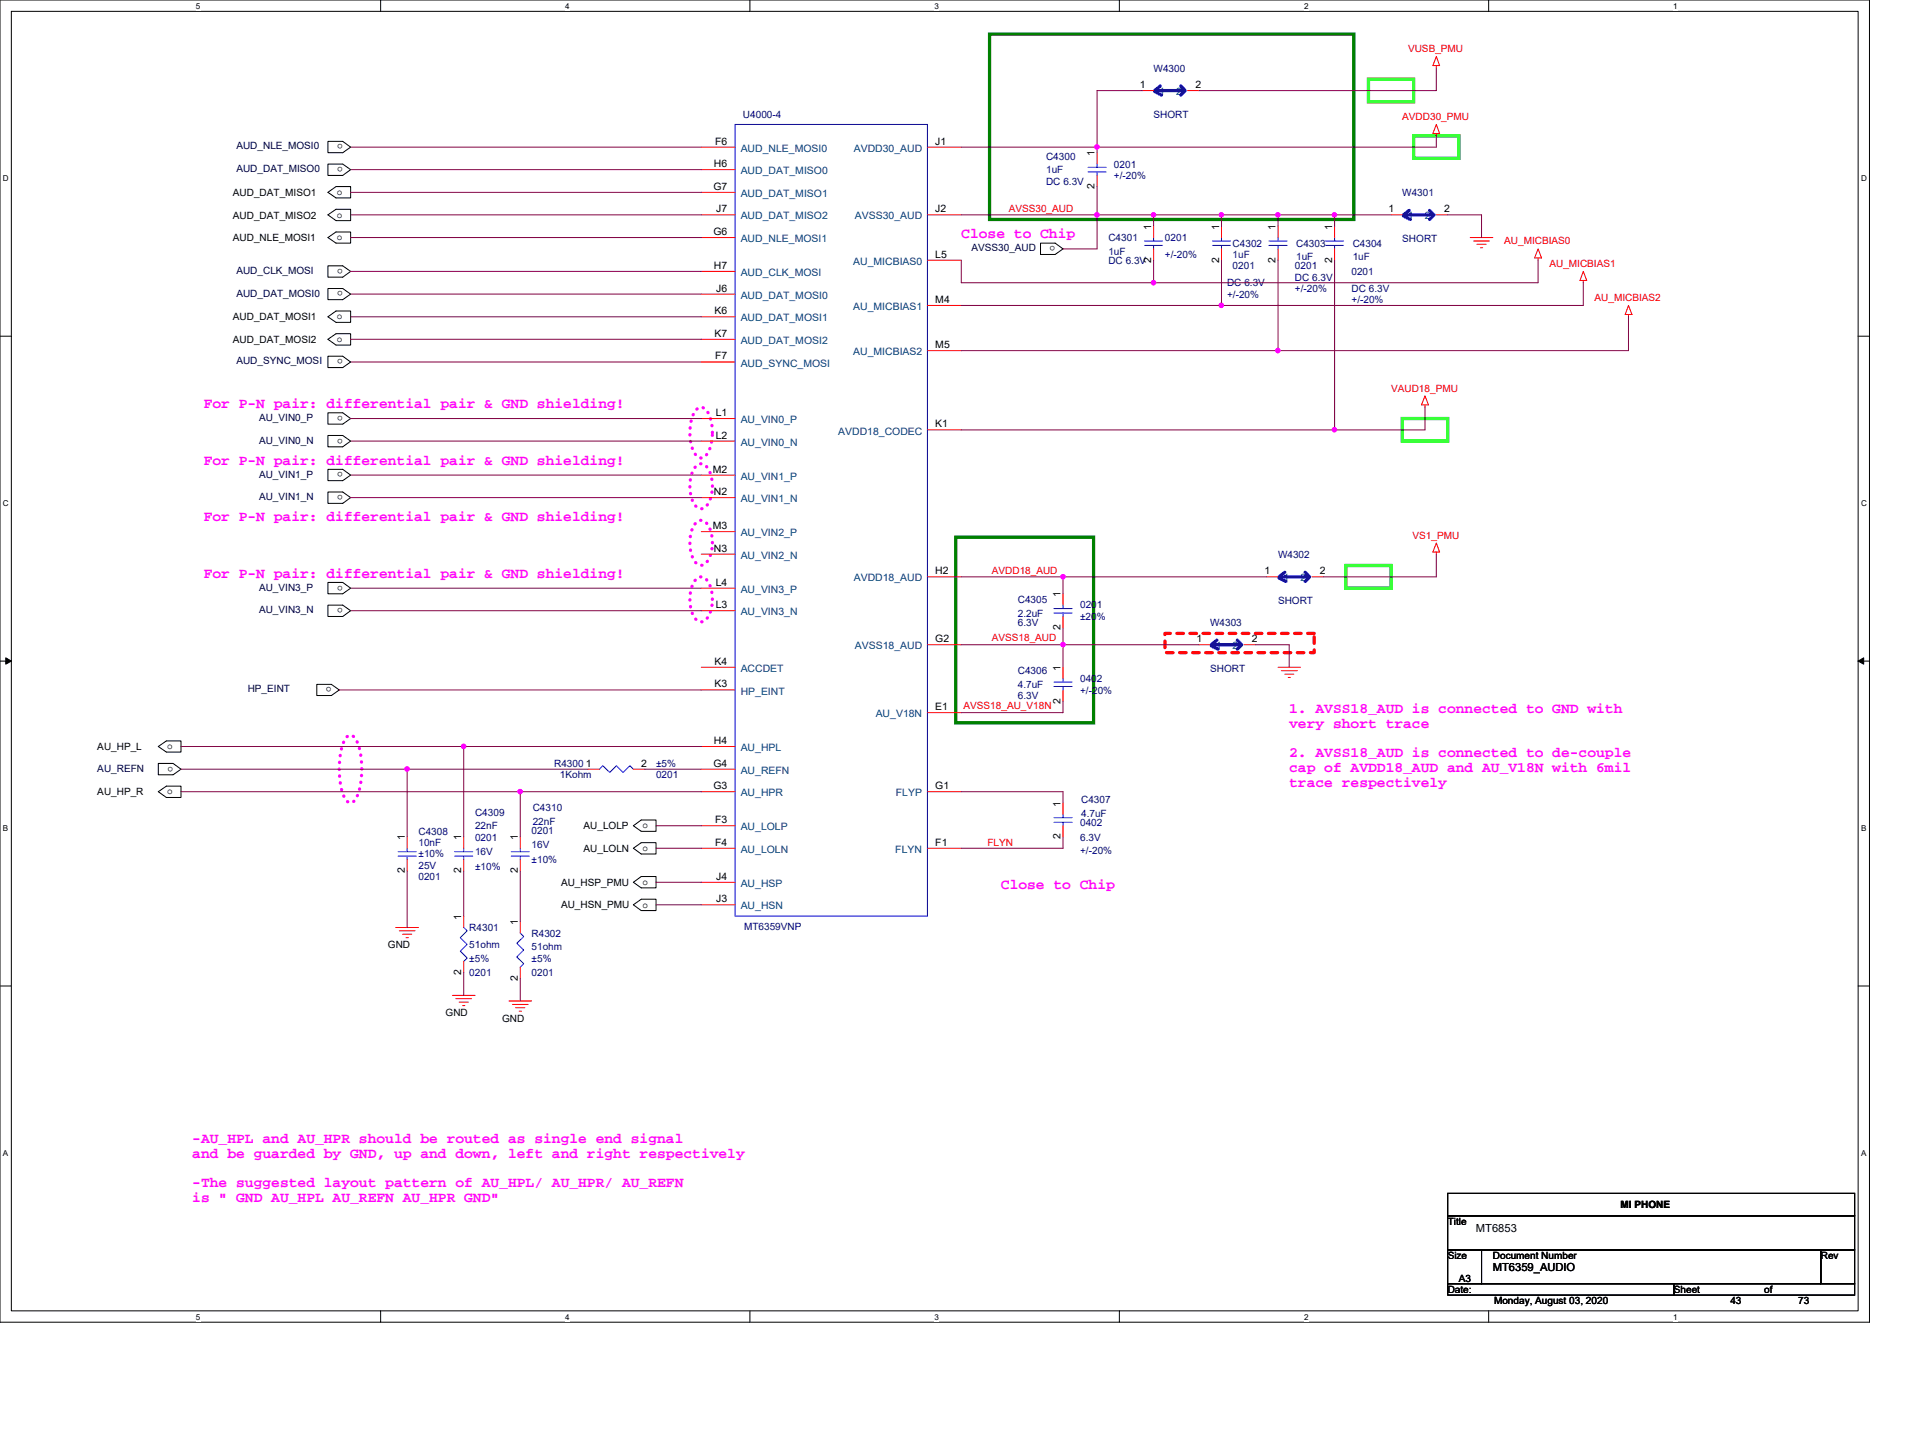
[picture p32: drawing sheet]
<svg xmlns="http://www.w3.org/2000/svg" width="210mm" height="158mm" viewBox="0 0 210 158" stroke-linecap="round" stroke-linejoin="round" font-family="sans-serif">
<defs><g id="words">
<g font-size="1.6" fill="#f0f">
<text x="105.8" y="26.2">Close to Chip</text>
<text x="22.4" y="44.9">For P-N pair: differential pair &amp; GND shielding!</text>
<text x="22.4" y="51.1">For P-N pair: differential pair &amp; GND shielding!</text>
<text x="22.4" y="57.3">For P-N pair: differential pair &amp; GND shielding!</text>
<text x="22.4" y="63.6">For P-N pair: differential pair &amp; GND shielding!</text>
<text x="141.9" y="78.5">1. AVSS18_AUD is connected to GND with</text>
<text x="141.9" y="80.1">very short trace</text>
<text x="141.9" y="83.3">2. AVSS18_AUD is connected to de-couple</text>
<text x="141.9" y="84.9">cap of AVDD18_AUD and AU_V18N with 6mil</text>
<text x="141.9" y="86.6">trace respectively</text>
<text x="110.2" y="97.8">Close to Chip</text>
<text x="21.2" y="125.8">-AU_HPL and AU_HPR should be routed as single end signal</text>
<text x="21.2" y="127.4">and be guarded by GND, up and down, left and right respectively</text>
<text x="21.2" y="130.6">-The suggested layout pattern of AU_HPL/ AU_HPR/ AU_REFN</text>
<text x="21.2" y="132.2">is &quot; GND AU_HPL AU_REFN AU_HPR GND&quot;</text>
</g>
<g font-size="1.2">
<text x="162.4" y="135.6">MT6853</text>
<text x="164.3" y="139.9">MT6359_AUDIO</text>
</g>
<g font-size="1.1" fill="#f00">
<text x="155" y="5.8">VUSB_PMU</text>
<text x="154.3" y="13.2">AVDD30_PMU</text>
<text x="111" y="23.3">AVSS30_AUD</text>
<text x="165.5" y="26.9">AU_MICBIAS0</text>
<text x="170.5" y="29.4">AU_MICBIAS1</text>
<text x="175.5" y="33.1">AU_MICBIAS2</text>
<text x="153.1" y="43.1">VAUD18_PMU</text>
<text x="155.4" y="59.3">VS1_PMU</text>
<text x="109.2" y="63.1">AVDD18_AUD</text>
<text x="109.2" y="70.6">AVSS18_AUD</text>
<text x="106" y="78.1">AVSS18_AU_V18N</text>
<text x="108.7" y="93.1">FLYN</text>
</g>
<g font-size="1.1">
<text x="125.5" y="9.7">1</text>
<text x="131.6" y="9.7">2</text>
<text x="37.7" y="15.9" transform="rotate(-180 37.7 15.9)">o</text>
<text x="78.7" y="15.9">F6</text>
<text x="102.9" y="15.9">J1</text>
<text x="120.5" y="17.2" transform="rotate(-90 120.5 17.2)">1</text>
<text x="25.6" y="21.5">AUD_DAT_MISO1</text>
<text x="37.1" y="21.4">o</text>
<text x="37.1" y="23.9">o</text>
<text x="37.7" y="18.4" transform="rotate(-180 37.7 18.4)">o</text>
<text x="78.5" y="20.9">G7</text>
<text x="78.6" y="18.4">H6</text>
<text x="78.8" y="23.4">J7</text>
<text x="102.9" y="23.4">J2</text>
<text x="120.5" y="20.8" transform="rotate(-90 120.5 20.8)">2</text>
<text x="152.8" y="23.4">1</text>
<text x="158.9" y="23.4">2</text>
<text x="25.6" y="26.5">AUD_NLE_MOSI1</text>
<text x="25.6" y="24">AUD_DAT_MISO2</text>
<text x="37.1" y="26.4">o</text>
<text x="37.7" y="29.6" transform="rotate(-180 37.7 29.6)">o</text>
<text x="78.5" y="25.9">G6</text>
<text x="78.6" y="29.6">H7</text>
<text x="102.9" y="28.4">L5</text>
<text x="116.1" y="27.1" transform="rotate(-180 116.1 27.1)">o</text>
<text x="126.7" y="28.9" transform="rotate(-90 126.7 28.9)">2</text>
<text x="126.7" y="25.3" transform="rotate(-90 126.7 25.3)">1</text>
<text x="134.2" y="28.9" transform="rotate(-90 134.2 28.9)">2</text>
<text x="134.2" y="25.3" transform="rotate(-90 134.2 25.3)">1</text>
<text x="140.4" y="28.9" transform="rotate(-90 140.4 28.9)">2</text>
<text x="140.4" y="25.3" transform="rotate(-90 140.4 25.3)">1</text>
<text x="146.6" y="28.9" transform="rotate(-90 146.6 28.9)">2</text>
<text x="146.6" y="25.3" transform="rotate(-90 146.6 25.3)">1</text>
<text x="25.6" y="35.2">AUD_DAT_MOSI1</text>
<text x="37.1" y="35.1">o</text>
<text x="37.7" y="32.1" transform="rotate(-180 37.7 32.1)">o</text>
<text x="78.6" y="34.6">K6</text>
<text x="78.8" y="32.1">J6</text>
<text x="102.9" y="33.3">M4</text>
<text x="25.6" y="37.7">AUD_DAT_MOSI2</text>
<text x="37.1" y="37.6">o</text>
<text x="37.7" y="39.5" transform="rotate(-180 37.7 39.5)">o</text>
<text x="78.6" y="37.1">K7</text>
<text x="78.7" y="39.6">F7</text>
<text x="102.9" y="38.3">M5</text>
<text x="37.7" y="45.8" transform="rotate(-180 37.7 45.8)">o</text>
<text x="78.8" y="45.8">L1</text>
<text x="102.9" y="47">K1</text>
<text x="37.7" y="48.3" transform="rotate(-180 37.7 48.3)">o</text>
<text x="37.7" y="52" transform="rotate(-180 37.7 52)">o</text>
<text x="78.4" y="52">M2</text>
<text x="78.8" y="48.3">L2</text>
<text x="37.7" y="54.5" transform="rotate(-180 37.7 54.5)">o</text>
<text x="78.4" y="58.2">M3</text>
<text x="78.6" y="54.5">N2</text>
<text x="37.7" y="64.4" transform="rotate(-180 37.7 64.4)">o</text>
<text x="78.6" y="60.7">N3</text>
<text x="78.8" y="64.5">L4</text>
<text x="102.9" y="63.2">H2</text>
<text x="116.7" y="65.7" transform="rotate(-90 116.7 65.7)">1</text>
<text x="139.1" y="63.2">1</text>
<text x="145.2" y="63.2">2</text>
<text x="37.7" y="66.9" transform="rotate(-180 37.7 66.9)">o</text>
<text x="78.8" y="66.9">L3</text>
<text x="102.9" y="70.7">G2</text>
<text x="116.7" y="69.3" transform="rotate(-90 116.7 69.3)">2</text>
<text x="131.7" y="70.7">1</text>
<text x="137.8" y="70.7">2</text>
<text x="36.5" y="75.6" transform="rotate(-180 36.5 75.6)">o</text>
<text x="78.6" y="75.6">K3</text>
<text x="78.6" y="73.2">K4</text>
<text x="116.7" y="77.4" transform="rotate(-90 116.7 77.4)">2</text>
<text x="116.7" y="73.8" transform="rotate(-90 116.7 73.8)">1</text>
<text x="10.7" y="82.5">AU_HP_L</text>
<text x="18.4" y="82.4">o</text>
<text x="78.6" y="81.9">H4</text>
<text x="102.9" y="78.1">E1</text>
<text x="10.7" y="87.5">AU_HP_R</text>
<text x="18.4" y="87.4">o</text>
<text x="19" y="84.3" transform="rotate(-180 19 84.3)">o</text>
<text x="64.5" y="84.4">1</text>
<text x="70.6" y="84.4">2</text>
<text x="78.5" y="86.8">G3</text>
<text x="78.5" y="84.4">G4</text>
<text x="102.9" y="86.8">G1</text>
<text x="116.7" y="88.8" transform="rotate(-90 116.7 88.8)">1</text>
<text x="44.5" y="92.5" transform="rotate(-90 44.5 92.5)">1</text>
<text x="50.8" y="92.5" transform="rotate(-90 50.8 92.5)">1</text>
<text x="57" y="92.5" transform="rotate(-90 57 92.5)">1</text>
<text x="64.2" y="91.2">AU_LOLP</text>
<text x="64.2" y="93.7">AU_LOLN</text>
<text x="70.7" y="91.1">o</text>
<text x="70.7" y="93.6">o</text>
<text x="78.7" y="90.6">F3</text>
<text x="78.7" y="93.1">F4</text>
<text x="102.9" y="93.1">F1</text>
<text x="116.7" y="92.4" transform="rotate(-90 116.7 92.4)">2</text>
<text x="44.5" y="96.1" transform="rotate(-90 44.5 96.1)">2</text>
<text x="50.8" y="101.2" transform="rotate(-90 50.8 101.2)">1</text>
<text x="50.8" y="96.1" transform="rotate(-90 50.8 96.1)">2</text>
<text x="57" y="101.8" transform="rotate(-90 57 101.8)">1</text>
<text x="57" y="96.1" transform="rotate(-90 57 96.1)">2</text>
<text x="61.7" y="97.5">AU_HSP_PMU</text>
<text x="61.7" y="100">AU_HSN_PMU</text>
<text x="70.7" y="97.4">o</text>
<text x="70.7" y="99.9">o</text>
<text x="78.8" y="96.8">J4</text>
<text x="78.8" y="99.3">J3</text>
<text x="42.7" y="104.3">GND</text>
<text x="50.8" y="107.3" transform="rotate(-90 50.8 107.3)">2</text>
<text x="57" y="107.9" transform="rotate(-90 57 107.9)">2</text>
<text x="49" y="111.8">GND</text>
<text x="55.3" y="112.4">GND</text>
<text x="159.3" y="134.8">Title</text>
<text x="178.4" y="133">MI PHONE</text>
<text x="159.3" y="138.6">Size</text>
<text x="159.3" y="142.3">Date:</text>
<text x="160.5" y="141">A3</text>
<text x="164.3" y="138.6">Document Number</text>
<text x="164.4" y="143.5">Monday, August 03, 2020</text>
<text x="184.2" y="142.3">Sheet</text>
<text x="190.4" y="143.5">43</text>
<text x="194.2" y="142.3">of</text>
<text x="197.9" y="143.5">73</text>
<text x="200.4" y="138.6">Rev</text>
</g>
<g font-size="1.1" fill="#000080">
<text x="127" y="7.9">W4300</text>
<text x="81.8" y="13">U4000-4</text>
<text x="115.1" y="17.6">C4300</text>
<text x="127" y="13">SHORT</text>
<text x="115.1" y="19.1">1uF</text>
<text x="115.1" y="20.3">DC 6.3V</text>
<text x="122.6" y="18.4">0201</text>
<text x="122.6" y="19.7">+/-20%</text>
<text x="154.3" y="21.5">W4301</text>
<text x="122" y="26.5">C4301</text>
<text x="122" y="28">1uF</text>
<text x="122" y="29">DC 6.3V</text>
<text x="128.2" y="26.5">0201</text>
<text x="128.2" y="28.4">+/-20%</text>
<text x="135.7" y="27.2">C4302</text>
<text x="135.7" y="28.4">1uF</text>
<text x="135.7" y="29.7">0201</text>
<text x="142.5" y="29.7">0201</text>
<text x="142.6" y="27.2">C4303</text>
<text x="142.6" y="28.7">1uF</text>
<text x="148.9" y="27.2">C4304</text>
<text x="148.9" y="28.7">1uF</text>
<text x="154.3" y="26.6">SHORT</text>
<text x="135" y="31.5">DC 6.3V</text>
<text x="135" y="32.8">+/-20%</text>
<text x="142.5" y="30.9">DC 6.3V</text>
<text x="142.5" y="32.1">+/-20%</text>
<text x="148.7" y="30.3">0201</text>
<text x="148.7" y="32.1">DC 6.3V</text>
<text x="148.7" y="33.4">+/-20%</text>
<text x="140.7" y="61.4">W4302</text>
<text x="112" y="66.4">C4305</text>
<text x="112" y="67.9">2.2uF</text>
<text x="112" y="68.9">6.3V</text>
<text x="118.9" y="66.9">0201</text>
<text x="118.9" y="68.2">±20%</text>
<text x="133.2" y="68.9">W4303</text>
<text x="140.7" y="66.5">SHORT</text>
<text x="112" y="74.2">C4306</text>
<text x="112" y="75.7">4.7uF</text>
<text x="112" y="76.9">6.3V</text>
<text x="118.9" y="75.1">0402</text>
<text x="118.9" y="76.3">+/-20%</text>
<text x="133.2" y="74">SHORT</text>
<text x="52.3" y="89.8">C4309</text>
<text x="58.6" y="89.3">C4310</text>
<text x="61" y="84.4">R4300</text>
<text x="61.6" y="85.7">1Kohm</text>
<text x="72.2" y="84.4">±5%</text>
<text x="72.2" y="85.7">0201</text>
<text x="119" y="88.4">C4307</text>
<text x="119" y="89.9">4.7uF</text>
<text x="46.1" y="91.9">C4308</text>
<text x="46.1" y="93.1">10nF</text>
<text x="46.1" y="95.6">25V</text>
<text x="46.1" y="94.4">±10%</text>
<text x="52.3" y="91.2">22nF</text>
<text x="52.3" y="92.5">0201</text>
<text x="52.3" y="94.1">16V</text>
<text x="52.3" y="95.7">±10%</text>
<text x="58.5" y="91.8">0201</text>
<text x="58.5" y="93.4">16V</text>
<text x="58.5" y="95">±10%</text>
<text x="58.6" y="90.8">22nF</text>
<text x="118.9" y="90.9">0402</text>
<text x="118.9" y="92.5">6.3V</text>
<text x="118.9" y="94">+/-20%</text>
<text x="46.1" y="96.9">0201</text>
<text x="51.6" y="102.4">R4301</text>
<text x="51.6" y="104.3">51ohm</text>
<text x="51.6" y="105.8">±5%</text>
<text x="51.6" y="107.4">0201</text>
<text x="58.5" y="103.1">R4302</text>
<text x="58.5" y="104.6">51ohm</text>
<text x="58.5" y="105.8">±5%</text>
<text x="58.5" y="107.4">0201</text>
<text x="81.9" y="102.3">MT6359VNP</text>
</g>
<g font-size="1.1" fill="#004080">
<text x="127.6" y="10.5">1</text>
<text x="129.4" y="10.5">2</text>
<text x="81.5" y="16.7">AUD_NLE_MOSI0</text>
<text x="94" y="16.7">AVDD30_AUD</text>
<text x="81.5" y="19.2">AUD_DAT_MISO0</text>
<text x="81.5" y="21.7">AUD_DAT_MISO1</text>
<text x="81.5" y="26.6">AUD_NLE_MOSI1</text>
<text x="81.5" y="24.2">AUD_DAT_MISO2</text>
<text x="93.9" y="29.1">AU_MICBIAS0</text>
<text x="94.1" y="24.2">AVSS30_AUD</text>
<text x="154.9" y="24.2">1</text>
<text x="156.8" y="24.2">2</text>
<text x="81.5" y="35.4">AUD_DAT_MOSI1</text>
<text x="81.5" y="30.4">AUD_CLK_MOSI</text>
<text x="81.5" y="32.9">AUD_DAT_MOSI0</text>
<text x="93.9" y="34.1">AU_MICBIAS1</text>
<text x="81.5" y="40.3">AUD_SYNC_MOSI</text>
<text x="81.5" y="37.8">AUD_DAT_MOSI2</text>
<text x="93.9" y="39.1">AU_MICBIAS2</text>
<text x="81.5" y="46.6">AU_VIN0_P</text>
<text x="92.2" y="47.8">AVDD18_CODEC</text>
<text x="81.5" y="52.8">AU_VIN1_P</text>
<text x="81.5" y="49">AU_VIN0_N</text>
<text x="81.5" y="59">AU_VIN2_P</text>
<text x="81.5" y="55.3">AU_VIN1_N</text>
<text x="81.5" y="61.5">AU_VIN2_N</text>
<text x="81.5" y="65.2">AU_VIN3_P</text>
<text x="94" y="64">AVDD18_AUD</text>
<text x="141.3" y="64">1</text>
<text x="143.1" y="64">2</text>
<text x="81.5" y="67.7">AU_VIN3_N</text>
<text x="94.1" y="71.5">AVSS18_AUD</text>
<text x="133.8" y="71.5">1</text>
<text x="135.7" y="71.5">2</text>
<text x="81.5" y="76.4">HP_EINT</text>
<text x="81.5" y="73.9">ACCDET</text>
<text x="81.5" y="82.7">AU_HPL</text>
<text x="96.4" y="78.9">AU_V18N</text>
<text x="81.5" y="87.6">AU_HPR</text>
<text x="81.5" y="85.2">AU_REFN</text>
<text x="98.6" y="87.6">FLYP</text>
<text x="81.5" y="91.4">AU_LOLP</text>
<text x="81.5" y="93.9">AU_LOLN</text>
<text x="98.5" y="93.9">FLYN</text>
<text x="81.5" y="97.6">AU_HSP</text>
<text x="81.5" y="100.1">AU_HSN</text>
</g>
<g font-size="1.1" fill="#000040">
<text x="26" y="16.4">AUD_NLE_MOSI0</text>
<text x="26" y="18.9">AUD_DAT_MISO0</text>
<text x="106.9" y="27.7">AVSS30_AUD</text>
<text x="26" y="30.1">AUD_CLK_MOSI</text>
<text x="26" y="32.6">AUD_DAT_MOSI0</text>
<text x="26" y="40.1">AUD_SYNC_MOSI</text>
<text x="28.5" y="46.3">AU_VIN0_P</text>
<text x="28.5" y="48.8">AU_VIN0_N</text>
<text x="28.5" y="52.6">AU_VIN1_P</text>
<text x="28.5" y="55">AU_VIN1_N</text>
<text x="28.5" y="65">AU_VIN3_P</text>
<text x="28.5" y="67.5">AU_VIN3_N</text>
<text x="27.3" y="76.2">HP_EINT</text>
<text x="10.7" y="84.9">AU_REFN</text>
</g>
<g font-size=".9">
<text x="21.6" y="1">5</text>
<text x="62.2" y="1">4</text>
<text x="102.8" y="1">3</text>
<text x="143.5" y="1">2</text>
<text x="184.1" y="1">1</text>
<text x=".3" y="19.9">D</text>
<text x="204.8" y="19.9">D</text>
<text x=".3" y="55.7">C</text>
<text x="204.8" y="55.7">C</text>
<text x=".3" y="91.4">B</text>
<text x="204.8" y="91.4">B</text>
<text x=".3" y="127.2">A</text>
<text x="204.8" y="127.2">A</text>
<text x="21.6" y="145.2">5</text>
<text x="62.2" y="145.2">4</text>
<text x="102.8" y="145.2">3</text>
<text x="143.5" y="145.2">2</text>
<text x="184.1" y="145.2">1</text>
</g>
</g></defs>
<path d="M0 0h205.7v145.5h-205.7zM1.2 1.2h203.3v143.1h-203.3z" fill="none" stroke="#000" stroke-width=".11"/>
<g fill="#fff">
<path d="M21.6 .1h.5v1h-.5z"/>
<path d="M21.6 144.4h.5v1h-.5z"/>
</g>
<path d="M41.9 0v1.2M41.9 144.3v1.2" fill="none" stroke="#000" stroke-width=".11"/>
<g fill="#fff">
<path d="M62.2 .1h.5v1h-.5z"/>
<path d="M62.2 144.4h.5v1h-.5z"/>
</g>
<path d="M82.5 0v1.2M82.5 144.3v1.2" fill="none" stroke="#000" stroke-width=".11"/>
<g fill="#fff">
<path d="M102.8 .1h.5v1h-.5z"/>
<path d="M102.8 144.4h.5v1h-.5z"/>
</g>
<path d="M123.2 0v1.2M123.2 144.3v1.2" fill="none" stroke="#000" stroke-width=".11"/>
<g fill="#fff">
<path d="M143.5 .1h.5v1h-.5z"/>
<path d="M143.5 144.4h.5v1h-.5z"/>
</g>
<path d="M163.8 0v1.2M163.8 144.3v1.2" fill="none" stroke="#000" stroke-width=".11"/>
<g fill="#fff">
<path d="M184.1 .1h.5v1h-.5z"/>
<path d="M184.1 144.4h.5v1h-.5z"/>
<path d="M.3 19.1h.7v1h-.7z"/>
<path d="M204.8 19.1h.6v1h-.6z"/>
<path d="M.3 54.9h.7v1h-.7z"/>
<path d="M204.8 54.9h.6v1h-.6z"/>
</g>
<path d="M0 37h1.2M204.5 37h1.2" fill="none" stroke="#000" stroke-width=".11"/>
<g fill="#fff">
<path d="M.3 90.6h.6v1h-.6z"/>
<path d="M204.8 90.6h.6v1h-.6z"/>
</g>
<path d="M0 72.7h1.2M204.5 72.7h1.2" fill="none" stroke="#000" stroke-width=".11"/>
<path d="M.6 72.4l.6 .3-.6 .4zM204.5 72.7l.6-.3v.7z" fill="#000" stroke="#000" stroke-width=".11"/>
<g fill="#fff">
<path d="M.3 126.4h.6v1h-.6z"/>
<path d="M204.8 126.4h.6v1h-.6z"/>
</g>
<g fill="none" stroke="#000" stroke-width=".11">
<path d="M36.1 15.6h1.6l.9 .6-.9 .6h-1.6zM36.1 18.1h1.6l.9 .6-.9 .6h-1.6zM36.1 29.3h1.6l.9 .6-.9 .6h-1.6zM36.1 31.7h1.6l.9 .7-.9 .6h-1.6zM36.1 39.2h1.6l.9 .6-.9 .6h-1.6zM36.1 21.2l.9-.7h1.6v1.3h-1.6zM36.1 26.1l.9-.6h1.6v1.3h-1.6zM36.1 34.9l.9-.7h1.6v1.3h-1.6zM36.1 23.6l.9-.6h1.6v1.3h-1.6zM36.1 37.3l.9-.6h1.6v1.3h-1.6zM114.5 26.8h1.6l.9 .6-.9 .6h-1.6zM36.1 45.4h1.6l.9 .7-.9 .6h-1.6z"/>
<path d="M36.1 47.9h1.6l.9 .6-.9 .7h-1.6zM36.1 51.6h1.6l.9 .7-.9 .6h-1.6zM36.1 54.1h1.6l.9 .7-.9 .6h-1.6zM34.9 75.3h1.6l.8 .6-.8 .6h-1.6zM36.1 64.1h1.6l.9 .6-.9 .6h-1.6zM36.1 66.6h1.6l.9 .6-.9 .6h-1.6zM17.4 84h1.6l.9 .6-.9 .7h-1.6zM17.4 82.1l.9-.6h1.6v1.3h-1.6zM17.4 87.1l.9-.6h1.6v1.3h-1.6zM69.7 90.9l.9-.7h1.6v1.3h-1.6zM69.7 93.3l.9-.6h1.6v1.3h-1.6zM69.7 97.1l.9-.6h1.6v1.2h-1.6z"/>
<path d="M69.7 99.6l.9-.6h1.6v1.2h-1.6zM0 108.5h1.2M204.5 108.5h1.2M159.3 137.5h3.7v3.8h-3.7zM159.3 131.3h44.8v2.5h-44.8zM159.3 133.8h44.8v3.7h-44.8zM163 137.5h37.4v3.8h-37.4zM200.4 137.5h3.7v3.8h-3.7zM159.3 141.3h24.9v1.2h-24.9zM184.2 141.3h19.9v1.2h-19.9z"/>
</g>
<path d="M76.5 45.2l.3-.3a.88 .88 0 0 1 1.2 .7 5.2 5.2 0 0 1-.2 4.4l-.3 .3-.3 .1a1.55 1.55 0 0 1-1.1-1.4 5.1 5.1 0 0 1 .4-3.8zM76.5 51.4a.74 .74 0 0 1 1.3 0 4 4 0 0 1 0 4.2 .74 .74 0 0 1-1.3 0 4.1 4.1 0 0 1 0-4.2zM76.5 57.6a.74 .74 0 0 1 1.3 0 4 4 0 0 1 0 4.3 .74 .74 0 0 1-1.3 0 4.1 4.1 0 0 1 0-4.3zM76.5 63.8a.74 .74 0 0 1 1.3 0 4 4 0 0 1 0 4.3 .74 .74 0 0 1-1.3 0 4.1 4.1 0 0 1 0-4.3zM38.3 81l.3-.1a1.58 1.58 0 0 1 .9 1.4 8.6 8.6 0 0 1-.4 5.7l-.3 .3h-.2a1.57 1.57 0 0 1-1-1.3 8.7 8.7 0 0 1 .4-5.7z" fill="none" stroke="#f0f" stroke-width=".36" stroke-dasharray="0 .7"/>
<path d="M128.2 69.7h16.4v2.1h-16.4z" fill="none" stroke="#f00" stroke-width=".36" stroke-dasharray=".7 .7"/>
<path d="M108.9 3.7h40.1v20.5h-40.1zM105.2 59.1h15.2v20.4h-15.2z" fill="none" stroke="#008000" stroke-width=".36"/>
<path d="M150.6 8.7h5v2.5h-5zM155.6 14.9h4.9v2.5h-4.9zM154.3 46.1h5v2.4h-5zM148.1 62.2h5v2.5h-5z" fill="none" stroke="#0f0" stroke-width=".36"/>
<g fill="none" stroke="#f00" stroke-width=".11">
<path d="M77.2 18.7h3.7M77.2 16.2h3.7M102.1 16.2h3.7M120.7 16.8v1.3M120.7 19.3v1.2M125.7 10h1.3M130.7 10h1.2M158.1 13.7l.3 1h-.7zM158.1 14.7v.2M158.1 7.2v.3M158.1 6.2l.3 1h-.7zM77.2 34.9h3.7"/>
<path d="M77.2 29.9h3.7M77.2 32.4h3.7M77.2 21.2h3.7M77.2 39.8h3.7M77.2 26.1h3.7M77.2 37.3h3.7M77.2 23.6h3.7M102.1 23.6h3.7M102.1 28.6h3.7M102.1 33.6h3.7M102.1 38.6h3.7M127 24.9v1.2"/>
<path d="M127 27.4v1.2M134.4 24.9v1.2M134.4 27.4v1.2M140.7 24.9v1.2M140.7 27.4v1.2M146.9 24.9v1.2M146.9 27.4v1.2M153.1 23.6h1.2M158.1 23.6h1.2M161.8 26.1h2.5M162.2 26.5h1.7M162.5 26.9h1.1"/>
<path d="M162.9 27.3h.3M169.3 27.4l.4 1h-.8zM169.3 28.4v.2M174.2 29.9l.4 1h-.7zM174.2 30.9v.2M179.2 33.6l.4 1h-.7zM179.2 34.6v.3M77.2 52.3h3.7M77.2 58.5h3.7M77.2 46.1h3.7M77.2 54.8h3.7M77.2 48.5h3.7"/>
<path d="M102.1 47.3h3.7M156.8 43.6l.4 1h-.8zM156.8 44.6v.2M158.1 59.8l.3 .9h-.7zM77.2 61h3.7M77.2 75.9h3.7M77.2 73.4h3.7M77.2 64.7h3.7M77.2 67.2h3.7M102.1 78.4h3.7M102.1 63.5h3.7M102.1 71h3.7"/>
<path d="M117 73.4v1.3M117 75.9v1.3M117 65.3v1.3M117 67.8v1.3M131.9 71h1.3M136.9 71h1.3M139.4 63.5h1.3M140.7 73.4h2.4M141 73.8h1.8M141.4 74.2h1M141.8 74.5h.2M144.4 63.5h1.2"/>
<path d="M158.1 60.7v.3M44.8 92.1v1.2M44.8 94.6v1.2M51 92.1v1.2M51 94.6v1.2M57.3 92.1v1.2M57.3 94.6v1.2M64.7 84.6h1.3M69.7 84.6h1.3M77.2 82.1h3.7M77.2 87.1h3.7M77.2 84.6h3.7"/>
<path d="M77.2 90.9h3.7M77.2 93.3h3.7M77.2 97.1h3.7M77.2 99.6h3.7M102.1 87.1h3.7M102.1 93.3h3.7M117 88.4v1.2M117 90.9v1.2M43.6 102.1h2.5M43.9 102.4h1.8M44.3 102.8h1M44.7 103.2h.2"/>
<path d="M49.8 109.5h2.5M50.2 109.9h1.7M50.5 110.3h1M50.9 110.7h.3M51 100.8v1.3M51 105.8v1.2M56 110.2h2.5M56.4 110.5h1.7M56.7 110.9h1.1M57.1 111.3h.3M57.3 101.4v1.3M57.3 106.4v1.3"/>
</g>
<g fill="none" stroke="#00f" stroke-width=".11">
<path d="M80.9 13.7h21.2v87.1h-21.2zM119.7 18.4h2M119.7 18.9h2M120.7 18.1v.3M120.7 18.9v.4M126 26.5h2M126 27h2M127 26.1v.4M127 27v.4M133.4 26.5h2M133.4 27h2M134.4 26.1v.4"/>
<path d="M134.4 27v.4M139.7 26.5h1.9M139.7 27h1.9M140.7 26.1v.4M140.7 27v.4M145.9 26.5h2M145.9 27h2M146.9 26.1v.4M146.9 27v.4M116 75.1h2M116 75.5h2M116 67h2"/>
<path d="M116 67.5h2M117 74.7v.4M117 75.5v.4M117 66.6v.4M117 67.5v.3M43.8 93.7h2M43.8 94.2h2M44.8 93.3v.4M44.8 94.2v.4M50 93.7h2M50 94.2h2M51 93.3v.4"/>
<path d="M51 94.2v.4M56.3 93.7h2M56.3 94.2h2M57.3 93.3v.4M57.3 94.2v.4M66 84.6l.3-.3 .8 .7 .7-.7 .8 .7 .7-.7 .4 .3M116 90h2M116 90.5h2M117 89.6v.4M117 90.5v.4M51 102.1l.4 .3-.7 .8 .7 .7-.7 .8 .7 .7-.4 .4M57.3 102.7l.3 .4-.7 .7 .7 .7-.7 .8 .7 .7-.3 .4"/>
</g>
<g fill="none" stroke="#00f" stroke-width=".36">
<path d="M127.1 10.1l.7 .4M127.3 10h2.8M127.7 9.5l-.6 .5M129.9 9.5l.4 .3M130.4 10l-.5 .5M154.5 23.8l.7 .4M154.7 23.6h2.7M155.1 23.2l-.6 .4M157.3 23.2l.4 .3M157.8 23.6l-.5 .6M133.3 71.1l.7 .3M133.5 71h2.8"/>
<path d="M133.9 70.4l-.6 .6M136.2 70.4l.3 .4M136.7 71l-.5 .4M140.8 63.6l.7 .4M141 63.5h2.8M141.4 63l-.6 .5M143.6 63l.4 .4M144.1 63.5l-.5 .5"/>
</g>
<g fill="none" stroke="#800040" stroke-width=".11">
<path d="M38.6 16.2h38.6M38.6 18.7h38.6M105.8 16.2h14.9M120.7 16.2v.6M125.7 10h-5v6.2M158.1 14.9v1.3h-37.4M158.1 7.5v2.5h-26.2M38.6 39.8h38.6M38.6 21.2h38.6M38.6 26.1h38.6M38.6 29.9h38.6M38.6 32.4h38.6"/>
<path d="M38.6 34.9h38.6M38.6 23.6h38.6M38.6 37.3h38.6M105.8 38.6h34.9M105.8 28.6v2.5h21.2M105.8 33.6h28.6M105.8 23.6h14.9M120.7 23.6h6.3M120.7 20.5v3.1M120.7 23.6v3.8h-3.7M127 23.6v1.3M127 28.6v2.5"/>
<path d="M127 23.6h7.4M134.4 28.6v5M140.7 28.6v10M140.7 23.6h-6.3v1.3M140.7 23.6v1.3M140.7 23.6h6.2M146.9 23.6h6.2M146.9 23.6v1.3M146.9 28.6v18.7M159.3 23.6h3.7v2.5M169.3 28.6v2.5h-42.3M174.2 31.1v2.5h-39.8"/>
<path d="M179.2 34.9v3.7h-38.5M38.6 46.1h38.6M38.6 54.8h38.6M38.6 52.3h38.6M38.6 48.5h38.6M105.8 47.3h41.1M156.8 44.8v2.5h-9.9M37.3 75.9h39.9M38.6 64.7h38.6M38.6 67.2h38.6M105.8 71h11.2M105.8 63.5h11.2"/>
<path d="M117 77.2v1.2h-11.2M117 69.1v1.9M117 63.5v1.8M117 63.5h22.4M117 71h14.9M117 71v2.4M138.2 71h3.7v2.4M158.1 61v2.5h-12.5M19.9 87.1h37.4M19.9 84.6h24.9M19.9 82.1h31.1M44.8 84.6h19.9"/>
<path d="M44.8 95.8v6.3M44.8 84.6v7.5M51 82.1v10M51 95.8v5M51 82.1h26.2M57.3 95.8v5.6M57.3 87.1v5M57.3 87.1h19.9M71 84.6h6.2M72.2 90.9h5M72.2 97.1h5M72.2 93.3h5"/>
<path d="M72.2 99.6h5M105.8 87.1h11.2v1.3M105.8 93.3h11.2M117 92.1v1.2M51 107v2.5M57.3 107.7v2.5"/>
</g>
<g fill="#f0f" stroke="#f0f" stroke-width=".11">
<circle cx="126.9" cy="31.1" r=".24"/>
<circle cx="44.8" cy="84.6" r=".24"/>
<circle cx="117" cy="70.9" r=".24"/>
<circle cx="51" cy="82.1" r=".24"/>
<circle cx="117" cy="63.5" r=".24"/>
<circle cx="134.4" cy="23.6" r=".23"/>
<circle cx="127" cy="23.6" r=".24"/>
<circle cx="146.9" cy="23.6" r=".23"/>
<circle cx="140.6" cy="23.6" r=".23"/>
<circle cx="146.9" cy="47.3" r=".23"/>
<circle cx="120.7" cy="16.2" r=".24"/>
<circle cx="120.7" cy="23.6" r=".24"/>
<circle cx="57.2" cy="87.1" r=".24"/>
<circle cx="134.4" cy="33.6" r=".24"/>
<circle cx="140.6" cy="38.6" r=".24"/>
</g>
<use href="#words"/>
</svg>
